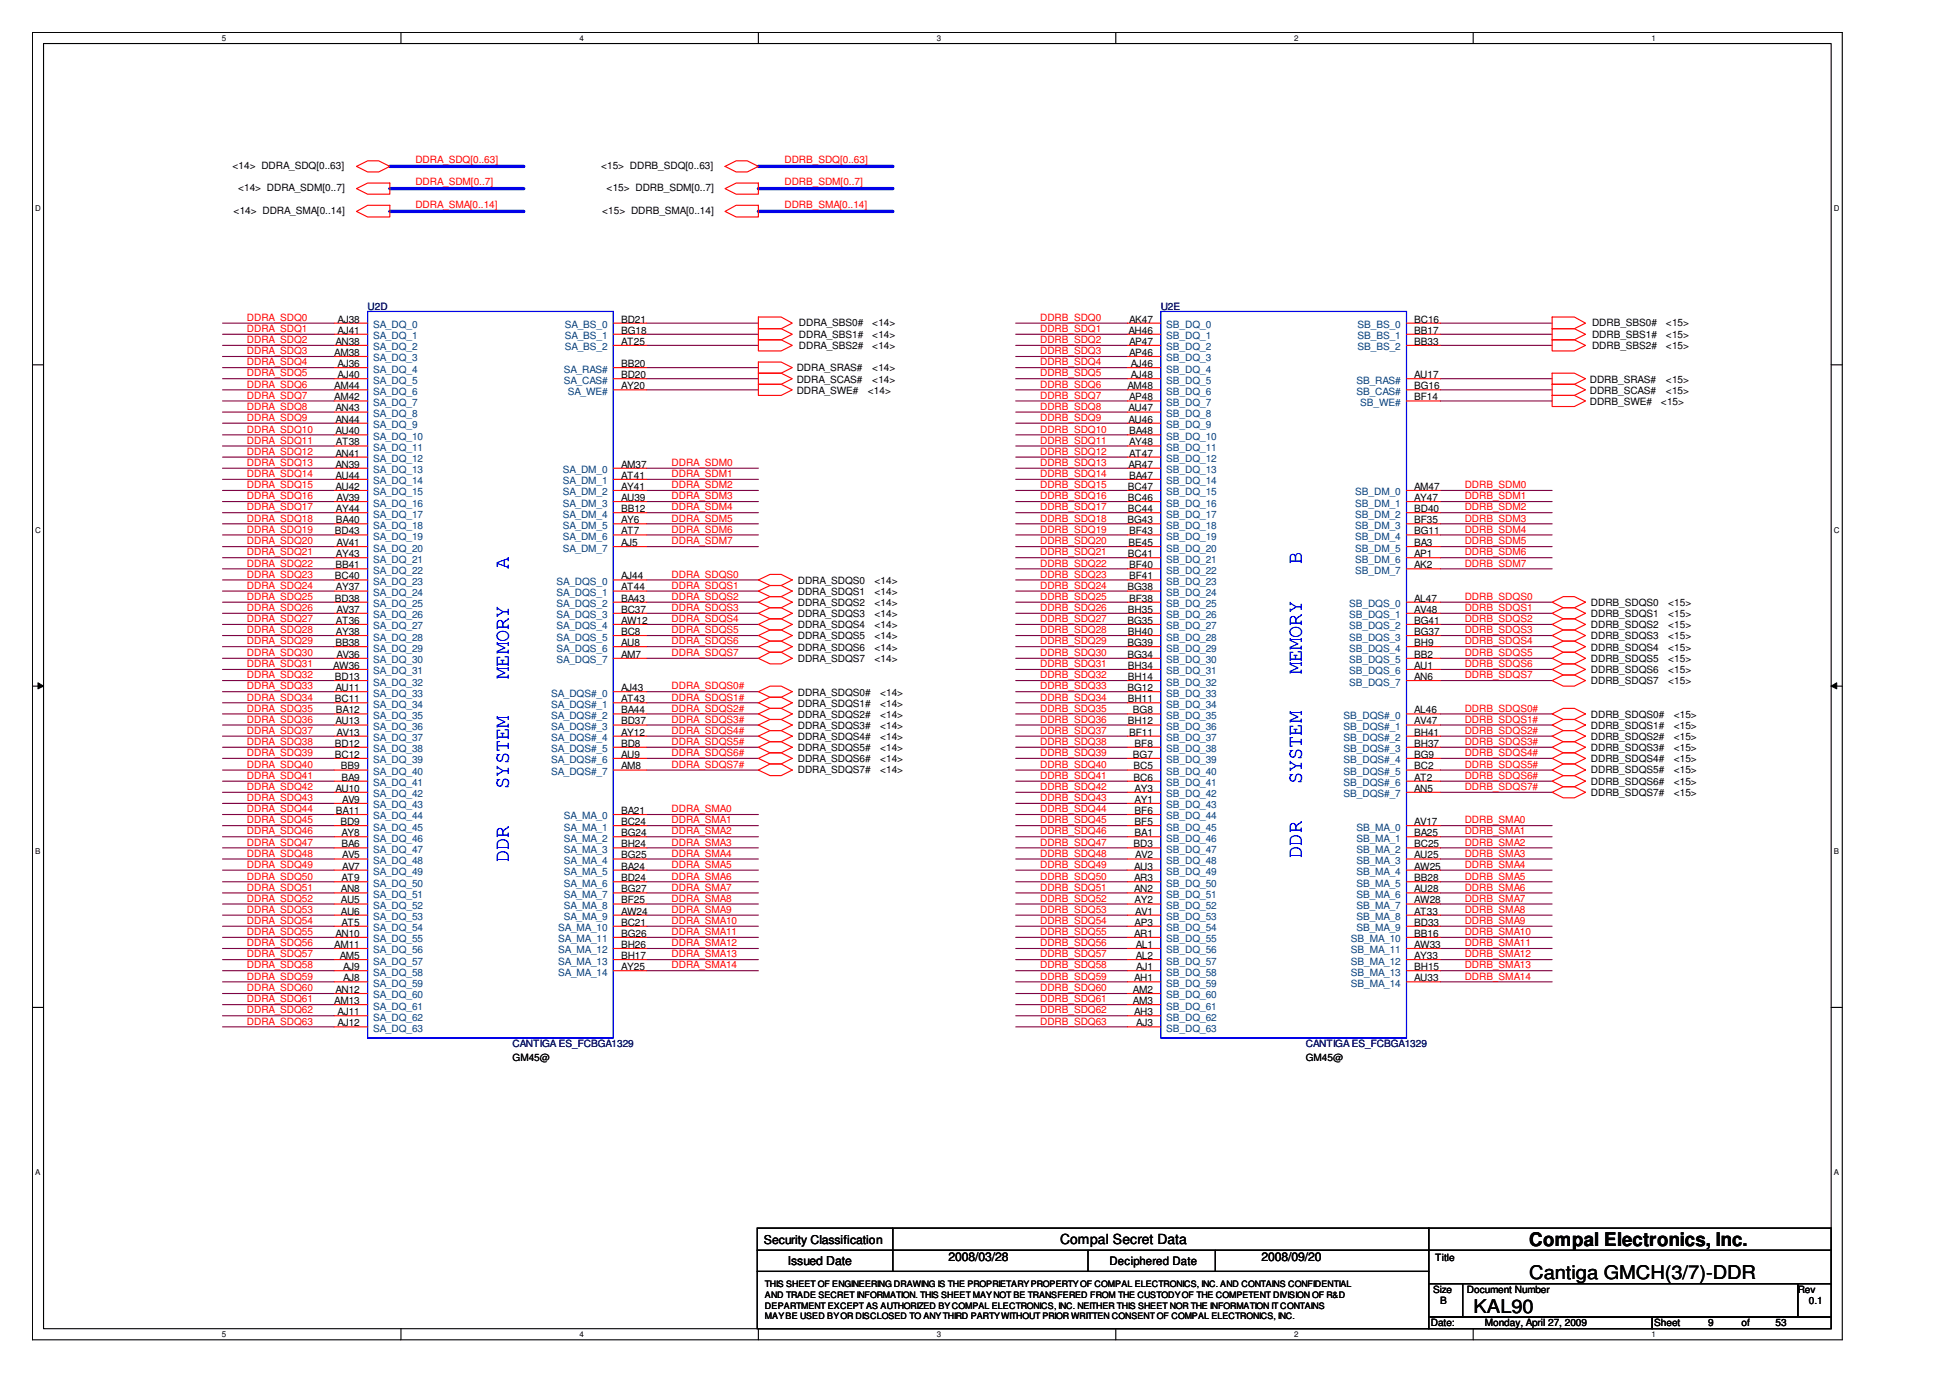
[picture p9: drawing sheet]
<svg xmlns="http://www.w3.org/2000/svg" width="297mm" height="210mm" viewBox="0 0 297 210" stroke-linecap="round" stroke-linejoin="round" font-family="sans-serif">
<defs><g id="words">
<g font-size="3.2" fill="#00f">
<text x="77.5" y="86.7" transform="rotate(-90 77.5 86.7)">A</text>
<text x="198.3" y="86" transform="rotate(-90 198.3 86)">B</text>
<text x="77.5" y="103.4" transform="rotate(-90 77.5 103.4)">MEMORY</text>
<text x="198.3" y="102.7" transform="rotate(-90 198.3 102.7)">MEMORY</text>
<text x="198.3" y="119.5" transform="rotate(-90 198.3 119.5)">SYSTEM</text>
<text x="77.5" y="120.2" transform="rotate(-90 77.5 120.2)">SYSTEM</text>
<text x="77.5" y="131.3" transform="rotate(-90 77.5 131.3)">DDR</text>
<text x="198.3" y="130.7" transform="rotate(-90 198.3 130.7)">DDR</text>
</g>
<g font-size="2.9">
<text x="232.9" y="189.8">Compal Electronics, Inc.</text>
<text x="232.9" y="194.8">Cantiga GMCH(3/7)-DDR</text>
<text x="224.5" y="199.9">KAL90</text>
</g>
<text font-size="2.1" x="161.5" y="189.5">Compal Secret Data</text>
<g font-size="1.9">
<text x="116.4" y="189.4">Security Classification</text>
<text x="120" y="192.6">Issued Date</text>
<text x="144.5" y="192.1">2008/03/28</text>
<text x="192.1" y="192.1">2008/09/20</text>
</g>
<text font-size="1.8" x="169" y="192.7">Deciphered Date</text>
<g font-size="1.5">
<text x="35.4" y="25.8">&lt;14&gt; DDRA_SDQ[0..63]</text>
<text x="36.3" y="29.2">&lt;14&gt; DDRA_SDM[0..7]</text>
<text x="91.6" y="25.8">&lt;15&gt; DDRB_SDQ[0..63]</text>
<text x="92.4" y="29.2">&lt;15&gt; DDRB_SDM[0..7]</text>
<text x="35.6" y="32.5">&lt;14&gt; DDRA_SMA[0..14]</text>
<text x="91.7" y="32.5">&lt;15&gt; DDRB_SMA[0..14]</text>
<text x="51.1" y="52.5">AN38</text>
<text x="51.4" y="49.1">AJ38</text>
<text x="51.4" y="50.8">AJ41</text>
<text x="94.6" y="49.1">BD21</text>
<text x="94.6" y="50.8">BG18</text>
<text x="94.6" y="52.5">AT25</text>
<text x="121.7" y="53.2">DDRA_SBS2#</text>
<text x="121.7" y="49.7">DDRA_SBS0#</text>
<text x="121.7" y="51.5">DDRA_SBS1#</text>
<text x="132.9" y="53.2">&lt;14&gt;</text>
<text x="132.9" y="49.7">&lt;14&gt;</text>
<text x="132.9" y="51.5">&lt;14&gt;</text>
<text x="171.9" y="50.8">AH46</text>
<text x="172" y="49.1">AK47</text>
<text x="172" y="52.5">AP47</text>
<text x="215.4" y="49.1">BC16</text>
<text x="215.4" y="50.8">BB17</text>
<text x="215.4" y="52.5">BB33</text>
<text x="242.5" y="53.2">DDRB_SBS2#</text>
<text x="242.5" y="49.7">DDRB_SBS0#</text>
<text x="242.5" y="51.5">DDRB_SBS1#</text>
<text x="253.8" y="53.2">&lt;15&gt;</text>
<text x="253.8" y="49.7">&lt;15&gt;</text>
<text x="253.8" y="51.5">&lt;15&gt;</text>
<text x="50.9" y="54.2">AM38</text>
<text x="50.9" y="59.3">AM44</text>
<text x="51.4" y="55.9">AJ36</text>
<text x="51.4" y="57.6">AJ40</text>
<text x="94.6" y="55.9">BB20</text>
<text x="94.6" y="57.6">BD20</text>
<text x="94.6" y="59.3">AY20</text>
<text x="121.4" y="58.3">DDRA_SCAS#</text>
<text x="121.4" y="60">DDRA_SWE#</text>
<text x="121.4" y="56.6">DDRA_SRAS#</text>
<text x="132.2" y="60">&lt;14&gt;</text>
<text x="132.9" y="58.3">&lt;14&gt;</text>
<text x="132.9" y="56.6">&lt;14&gt;</text>
<text x="171.7" y="59.3">AM48</text>
<text x="172" y="54.2">AP46</text>
<text x="172.2" y="55.9">AJ46</text>
<text x="172.2" y="57.6">AJ48</text>
<text x="215.4" y="57.6">AU17</text>
<text x="215.4" y="59.3">BG16</text>
<text x="242.2" y="60">DDRB_SCAS#</text>
<text x="242.2" y="58.3">DDRB_SRAS#</text>
<text x="253.8" y="60">&lt;15&gt;</text>
<text x="253.8" y="58.3">&lt;15&gt;</text>
<text x="50.9" y="61">AM42</text>
<text x="51.1" y="62.7">AN43</text>
<text x="51.1" y="64.4">AN44</text>
<text x="171.9" y="62.7">AU47</text>
<text x="171.9" y="64.4">AU46</text>
<text x="172" y="61">AP48</text>
<text x="215.4" y="61">BF14</text>
<text x="242.2" y="61.7">DDRB_SWE#</text>
<text x="253" y="61.7">&lt;15&gt;</text>
<text x="51.1" y="66.2">AU40</text>
<text x="51.1" y="69.5">AN41</text>
<text x="51.1" y="71.2">AN39</text>
<text x="51.2" y="67.8">AT38</text>
<text x="94.6" y="71.2">AM37</text>
<text x="171.9" y="71.2">AR47</text>
<text x="172" y="66.2">BA48</text>
<text x="172" y="67.8">AY48</text>
<text x="172" y="69.5">AT47</text>
<text x="51.1" y="72.9">AU44</text>
<text x="51.1" y="74.6">AU42</text>
<text x="51.3" y="76.3">AV39</text>
<text x="94.6" y="72.9">AT41</text>
<text x="94.6" y="74.6">AY41</text>
<text x="94.6" y="76.3">AU39</text>
<text x="171.8" y="74.6">BC47</text>
<text x="171.8" y="76.3">BC46</text>
<text x="172" y="72.9">BA47</text>
<text x="215.4" y="74.6">AM47</text>
<text x="215.4" y="76.3">AY47</text>
<text x="51" y="81.4">BD43</text>
<text x="51.2" y="78">AY44</text>
<text x="51.2" y="79.7">BA40</text>
<text x="51.3" y="83.2">AV41</text>
<text x="94.6" y="78">BB12</text>
<text x="94.6" y="79.7">AY6</text>
<text x="94.6" y="81.4">AT7</text>
<text x="94.6" y="83.2">AJ5</text>
<text x="171.7" y="79.7">BG43</text>
<text x="171.8" y="78">BC44</text>
<text x="171.9" y="83.2">BE45</text>
<text x="172" y="81.4">BF43</text>
<text x="215.4" y="78">BD40</text>
<text x="215.4" y="79.7">BF35</text>
<text x="215.4" y="81.4">BG11</text>
<text x="215.4" y="83.2">BA3</text>
<text x="51" y="88.3">BC40</text>
<text x="51.1" y="86.6">BB41</text>
<text x="51.2" y="84.9">AY43</text>
<text x="51.2" y="89.9">AY37</text>
<text x="94.6" y="88.3">AJ44</text>
<text x="94.6" y="89.9">AT44</text>
<text x="121.5" y="88.9">DDRA_SDQS0</text>
<text x="133.2" y="88.9">&lt;14&gt;</text>
<text x="171.7" y="89.9">BG38</text>
<text x="171.8" y="84.9">BC41</text>
<text x="172" y="86.6">BF40</text>
<text x="172" y="88.3">BF41</text>
<text x="215.4" y="84.9">AP1</text>
<text x="215.4" y="86.6">AK2</text>
<text x="51" y="91.6">BD38</text>
<text x="51.2" y="95">AT36</text>
<text x="51.3" y="93.3">AV37</text>
<text x="94.6" y="91.6">BA43</text>
<text x="94.6" y="93.3">BC37</text>
<text x="94.6" y="95">AW12</text>
<text x="121.5" y="94">DDRA_SDQS3</text>
<text x="121.5" y="95.7">DDRA_SDQS4</text>
<text x="121.5" y="90.6">DDRA_SDQS1</text>
<text x="121.5" y="92.3">DDRA_SDQS2</text>
<text x="133.2" y="94">&lt;14&gt;</text>
<text x="133.2" y="95.7">&lt;14&gt;</text>
<text x="133.2" y="90.6">&lt;14&gt;</text>
<text x="133.2" y="92.3">&lt;14&gt;</text>
<text x="171.7" y="95">BG35</text>
<text x="171.8" y="93.3">BH35</text>
<text x="172" y="91.6">BF38</text>
<text x="215.4" y="91.6">AL47</text>
<text x="215.4" y="93.3">AV48</text>
<text x="215.4" y="95">BG41</text>
<text x="242.3" y="92.3">DDRB_SDQS0</text>
<text x="242.3" y="94">DDRB_SDQS1</text>
<text x="242.3" y="95.7">DDRB_SDQS2</text>
<text x="254.1" y="92.3">&lt;15&gt;</text>
<text x="254.1" y="94">&lt;15&gt;</text>
<text x="254.1" y="95.7">&lt;15&gt;</text>
<text x="50.7" y="101.9">AW36</text>
<text x="51.1" y="98.4">BB38</text>
<text x="51.2" y="96.7">AY38</text>
<text x="51.3" y="100.2">AV36</text>
<text x="94.6" y="96.7">BC8</text>
<text x="94.6" y="98.4">AU8</text>
<text x="94.6" y="100.2">AM7</text>
<text x="121.5" y="99.1">DDRA_SDQS6</text>
<text x="121.5" y="100.8">DDRA_SDQS7</text>
<text x="121.5" y="97.4">DDRA_SDQS5</text>
<text x="133.2" y="99.1">&lt;14&gt;</text>
<text x="133.2" y="100.8">&lt;14&gt;</text>
<text x="133.2" y="97.4">&lt;14&gt;</text>
<text x="171.7" y="98.4">BG39</text>
<text x="171.7" y="100.2">BG34</text>
<text x="171.8" y="96.7">BH40</text>
<text x="171.8" y="101.9">BH34</text>
<text x="215.4" y="96.7">BG37</text>
<text x="215.4" y="98.4">BH9</text>
<text x="215.4" y="100.2">BB2</text>
<text x="215.4" y="101.9">AU1</text>
<text x="242.3" y="97.4">DDRB_SDQS3</text>
<text x="242.3" y="100.8">DDRB_SDQS5</text>
<text x="242.3" y="99.1">DDRB_SDQS4</text>
<text x="254.1" y="97.4">&lt;15&gt;</text>
<text x="254.1" y="100.8">&lt;15&gt;</text>
<text x="254.1" y="99.1">&lt;15&gt;</text>
<text x="51" y="103.6">BD13</text>
<text x="51" y="107">BC11</text>
<text x="51.1" y="105.3">AU11</text>
<text x="94.6" y="105.3">AJ43</text>
<text x="94.6" y="107">AT43</text>
<text x="121.5" y="105.9">DDRA_SDQS0#</text>
<text x="121.5" y="107.6">DDRA_SDQS1#</text>
<text x="134.1" y="105.9">&lt;14&gt;</text>
<text x="134.1" y="107.6">&lt;14&gt;</text>
<text x="171.7" y="105.3">BG12</text>
<text x="171.8" y="103.6">BH14</text>
<text x="171.8" y="107">BH11</text>
<text x="215.4" y="103.6">AN6</text>
<text x="242.3" y="102.6">DDRB_SDQS6</text>
<text x="242.3" y="104.3">DDRB_SDQS7</text>
<text x="254.1" y="102.6">&lt;15&gt;</text>
<text x="254.1" y="104.3">&lt;15&gt;</text>
<text x="51" y="113.7">BD12</text>
<text x="51.1" y="110.3">AU13</text>
<text x="51.2" y="108.7">BA12</text>
<text x="51.3" y="112">AV13</text>
<text x="94.6" y="108.7">BA44</text>
<text x="94.6" y="110.3">BD37</text>
<text x="94.6" y="112">AY12</text>
<text x="94.6" y="113.7">BD8</text>
<text x="121.5" y="111">DDRA_SDQS3#</text>
<text x="121.5" y="112.7">DDRA_SDQS4#</text>
<text x="121.5" y="109.3">DDRA_SDQS2#</text>
<text x="134.1" y="111">&lt;14&gt;</text>
<text x="134.1" y="112.7">&lt;14&gt;</text>
<text x="134.1" y="109.3">&lt;14&gt;</text>
<text x="171.8" y="110.3">BH12</text>
<text x="172" y="112">BF11</text>
<text x="172.6" y="108.7">BG8</text>
<text x="172.8" y="113.7">BF8</text>
<text x="215.4" y="108.7">AL46</text>
<text x="215.4" y="110.3">AV47</text>
<text x="215.4" y="112">BH41</text>
<text x="215.4" y="113.7">BH37</text>
<text x="242.3" y="109.3">DDRB_SDQS0#</text>
<text x="242.3" y="111">DDRB_SDQS1#</text>
<text x="242.3" y="112.7">DDRB_SDQS2#</text>
<text x="255" y="109.3">&lt;15&gt;</text>
<text x="255" y="111">&lt;15&gt;</text>
<text x="255" y="112.7">&lt;15&gt;</text>
<text x="51" y="115.4">BC12</text>
<text x="51.9" y="117.2">BB9</text>
<text x="52" y="118.9">BA9</text>
<text x="94.6" y="115.4">AU9</text>
<text x="94.6" y="117.2">AM8</text>
<text x="121.5" y="116.1">DDRA_SDQS6#</text>
<text x="121.5" y="117.8">DDRA_SDQS7#</text>
<text x="121.5" y="114.4">DDRA_SDQS5#</text>
<text x="134.1" y="116.1">&lt;14&gt;</text>
<text x="134.1" y="117.8">&lt;14&gt;</text>
<text x="134.1" y="114.4">&lt;14&gt;</text>
<text x="172.6" y="115.4">BG7</text>
<text x="172.7" y="117.2">BC5</text>
<text x="172.7" y="118.9">BC6</text>
<text x="215.4" y="115.4">BG9</text>
<text x="215.4" y="117.2">BC2</text>
<text x="215.4" y="118.9">AT2</text>
<text x="242.3" y="119.6">DDRB_SDQS6#</text>
<text x="242.3" y="114.4">DDRB_SDQS3#</text>
<text x="242.3" y="117.8">DDRB_SDQS5#</text>
<text x="242.3" y="116.1">DDRB_SDQS4#</text>
<text x="255" y="119.6">&lt;15&gt;</text>
<text x="255" y="114.4">&lt;15&gt;</text>
<text x="255" y="117.8">&lt;15&gt;</text>
<text x="255" y="116.1">&lt;15&gt;</text>
<text x="51.1" y="120.6">AU10</text>
<text x="51.2" y="124">BA11</text>
<text x="51.8" y="125.7">BD9</text>
<text x="52.1" y="122.3">AV9</text>
<text x="94.6" y="124">BA21</text>
<text x="94.6" y="125.7">BC24</text>
<text x="172.8" y="120.6">AY3</text>
<text x="172.8" y="122.3">AY1</text>
<text x="172.8" y="124">BF6</text>
<text x="172.8" y="125.7">BF5</text>
<text x="215.4" y="120.6">AN5</text>
<text x="215.4" y="125.7">AV17</text>
<text x="242.3" y="121.3">DDRB_SDQS7#</text>
<text x="255" y="121.3">&lt;15&gt;</text>
<text x="52" y="127.4">AY8</text>
<text x="52" y="129.1">BA6</text>
<text x="52.1" y="130.8">AV5</text>
<text x="94.6" y="127.4">BG24</text>
<text x="94.6" y="129.1">BH24</text>
<text x="94.6" y="130.8">BG25</text>
<text x="172.7" y="129.1">BD3</text>
<text x="172.8" y="127.4">BA1</text>
<text x="172.9" y="130.8">AV2</text>
<text x="215.4" y="127.4">BA25</text>
<text x="215.4" y="129.1">BC25</text>
<text x="215.4" y="130.8">AU25</text>
<text x="51.9" y="135.9">AN8</text>
<text x="51.9" y="137.6">AU5</text>
<text x="52" y="134.2">AT9</text>
<text x="52.1" y="132.4">AV7</text>
<text x="94.6" y="132.4">BA24</text>
<text x="94.6" y="134.2">BD24</text>
<text x="94.6" y="135.9">BG27</text>
<text x="94.6" y="137.6">BF25</text>
<text x="172.7" y="132.4">AU3</text>
<text x="172.7" y="134.2">AR3</text>
<text x="172.7" y="135.9">AN2</text>
<text x="172.8" y="137.6">AY2</text>
<text x="215.4" y="132.4">AW25</text>
<text x="215.4" y="134.2">BB28</text>
<text x="215.4" y="135.9">AU28</text>
<text x="215.4" y="137.6">AW28</text>
<text x="51.1" y="142.7">AN10</text>
<text x="51.9" y="139.3">AU6</text>
<text x="52" y="141">AT5</text>
<text x="94.6" y="139.3">AW24</text>
<text x="94.6" y="141">BC21</text>
<text x="94.6" y="142.7">BG26</text>
<text x="172.7" y="142.7">AR1</text>
<text x="172.8" y="141">AP3</text>
<text x="172.9" y="139.3">AV1</text>
<text x="215.4" y="142.7">BB16</text>
<text x="215.4" y="139.3">AT33</text>
<text x="215.4" y="141">BD33</text>
<text x="50.9" y="144.4">AM11</text>
<text x="51.8" y="146.1">AM5</text>
<text x="52.3" y="147.8">AJ9</text>
<text x="52.3" y="149.5">AJ8</text>
<text x="94.6" y="144.4">BH26</text>
<text x="94.6" y="146.1">BH17</text>
<text x="94.6" y="147.8">AY25</text>
<text x="172.7" y="149.5">AH1</text>
<text x="173" y="144.4">AL1</text>
<text x="173" y="146.1">AL2</text>
<text x="173.1" y="147.8">AJ1</text>
<text x="215.4" y="144.4">AW33</text>
<text x="215.4" y="146.1">AY33</text>
<text x="215.4" y="147.8">BH15</text>
<text x="215.4" y="149.5">AU33</text>
<text x="50.9" y="152.9">AM13</text>
<text x="51.1" y="151.2">AN12</text>
<text x="51.4" y="154.6">AJ11</text>
<text x="172.6" y="151.2">AM2</text>
<text x="172.6" y="152.9">AM3</text>
<text x="172.7" y="154.6">AH3</text>
<text x="51.4" y="156.3">AJ12</text>
<text x="78.1" y="161.6">GM45@</text>
<text x="173.1" y="156.3">AJ3</text>
<text x="198.9" y="161.6">GM45@</text>
<text x="218.3" y="197">Size</text>
<text x="218.6" y="192.1">Title</text>
<text x="223.5" y="197">Document Number</text>
<text x="273.8" y="197">Rev</text>
<text x="218" y="202">Date:</text>
<text x="219.4" y="198.7">B</text>
<text x="226.2" y="202">Monday, April 27, 2009</text>
<text x="252" y="202">Sheet</text>
<text x="260.2" y="202">9</text>
<text x="265.3" y="202">of</text>
<text x="270.5" y="202">53</text>
<text x="275.5" y="198.7">0.1</text>
</g>
<g font-size="1.5" fill="#f00">
<text x="63.3" y="24.8">DDRA_SDQ[0..63]</text>
<text x="63.3" y="28.2">DDRA_SDM[0..7]</text>
<text x="119.5" y="24.8">DDRB_SDQ[0..63]</text>
<text x="119.5" y="28.2">DDRB_SDM[0..7]</text>
<text x="63.3" y="31.7">DDRA_SMA[0..14]</text>
<text x="119.5" y="31.7">DDRB_SMA[0..14]</text>
<text x="37.6" y="52.3">DDRA_SDQ2</text>
<text x="37.6" y="54">DDRA_SDQ3</text>
<text x="37.6" y="48.9">DDRA_SDQ0</text>
<text x="37.6" y="50.6">DDRA_SDQ1</text>
<text x="158.4" y="52.3">DDRB_SDQ2</text>
<text x="158.4" y="54">DDRB_SDQ3</text>
<text x="158.4" y="48.9">DDRB_SDQ0</text>
<text x="158.4" y="50.6">DDRB_SDQ1</text>
<text x="37.6" y="59">DDRA_SDQ6</text>
<text x="37.6" y="57.3">DDRA_SDQ5</text>
<text x="37.6" y="55.7">DDRA_SDQ4</text>
<text x="158.4" y="59">DDRB_SDQ6</text>
<text x="158.4" y="57.3">DDRB_SDQ5</text>
<text x="158.4" y="55.7">DDRB_SDQ4</text>
<text x="37.6" y="60.7">DDRA_SDQ7</text>
<text x="37.6" y="62.4">DDRA_SDQ8</text>
<text x="37.6" y="64.1">DDRA_SDQ9</text>
<text x="37.6" y="65.9">DDRA_SDQ10</text>
<text x="158.4" y="60.7">DDRB_SDQ7</text>
<text x="158.4" y="62.4">DDRB_SDQ8</text>
<text x="158.4" y="64.1">DDRB_SDQ9</text>
<text x="158.4" y="65.9">DDRB_SDQ10</text>
<text x="37.6" y="69.3">DDRA_SDQ12</text>
<text x="37.6" y="71">DDRA_SDQ13</text>
<text x="37.6" y="67.6">DDRA_SDQ11</text>
<text x="102.3" y="71">DDRA_SDM0</text>
<text x="158.4" y="69.3">DDRB_SDQ12</text>
<text x="158.4" y="71">DDRB_SDQ13</text>
<text x="158.4" y="67.6">DDRB_SDQ11</text>
<text x="37.6" y="72.7">DDRA_SDQ14</text>
<text x="37.6" y="74.4">DDRA_SDQ15</text>
<text x="37.6" y="77.8">DDRA_SDQ17</text>
<text x="37.6" y="76.1">DDRA_SDQ16</text>
<text x="102.3" y="77.8">DDRA_SDM4</text>
<text x="102.3" y="72.7">DDRA_SDM1</text>
<text x="102.3" y="74.4">DDRA_SDM2</text>
<text x="102.3" y="76.1">DDRA_SDM3</text>
<text x="158.4" y="72.7">DDRB_SDQ14</text>
<text x="158.4" y="74.4">DDRB_SDQ15</text>
<text x="158.4" y="77.8">DDRB_SDQ17</text>
<text x="158.4" y="76.1">DDRB_SDQ16</text>
<text x="223.1" y="76.1">DDRB_SDM1</text>
<text x="223.1" y="74.4">DDRB_SDM0</text>
<text x="223.1" y="77.8">DDRB_SDM2</text>
<text x="37.6" y="79.4">DDRA_SDQ18</text>
<text x="37.6" y="81.1">DDRA_SDQ19</text>
<text x="37.6" y="82.9">DDRA_SDQ20</text>
<text x="102.3" y="81.1">DDRA_SDM6</text>
<text x="102.3" y="79.4">DDRA_SDM5</text>
<text x="102.3" y="82.9">DDRA_SDM7</text>
<text x="158.4" y="79.4">DDRB_SDQ18</text>
<text x="158.4" y="81.1">DDRB_SDQ19</text>
<text x="158.4" y="82.9">DDRB_SDQ20</text>
<text x="223.1" y="82.9">DDRB_SDM5</text>
<text x="223.1" y="81.1">DDRB_SDM4</text>
<text x="223.1" y="79.4">DDRB_SDM3</text>
<text x="37.6" y="86.3">DDRA_SDQ22</text>
<text x="37.6" y="84.6">DDRA_SDQ21</text>
<text x="37.6" y="88">DDRA_SDQ23</text>
<text x="37.6" y="89.7">DDRA_SDQ24</text>
<text x="102.3" y="88">DDRA_SDQS0</text>
<text x="102.3" y="89.7">DDRA_SDQS1</text>
<text x="158.4" y="86.3">DDRB_SDQ22</text>
<text x="158.4" y="84.6">DDRB_SDQ21</text>
<text x="158.4" y="88">DDRB_SDQ23</text>
<text x="158.4" y="89.7">DDRB_SDQ24</text>
<text x="223.1" y="84.6">DDRB_SDM6</text>
<text x="223.1" y="86.3">DDRB_SDM7</text>
<text x="37.6" y="94.8">DDRA_SDQ27</text>
<text x="37.6" y="93.1">DDRA_SDQ26</text>
<text x="37.6" y="91.4">DDRA_SDQ25</text>
<text x="102.3" y="94.8">DDRA_SDQS4</text>
<text x="102.3" y="93.1">DDRA_SDQS3</text>
<text x="102.3" y="91.4">DDRA_SDQS2</text>
<text x="158.4" y="94.8">DDRB_SDQ27</text>
<text x="158.4" y="93.1">DDRB_SDQ26</text>
<text x="158.4" y="91.4">DDRB_SDQ25</text>
<text x="223.1" y="91.4">DDRB_SDQS0</text>
<text x="223.1" y="94.8">DDRB_SDQS2</text>
<text x="223.1" y="93.1">DDRB_SDQS1</text>
<text x="37.6" y="98.2">DDRA_SDQ29</text>
<text x="37.6" y="101.6">DDRA_SDQ31</text>
<text x="37.6" y="99.9">DDRA_SDQ30</text>
<text x="37.6" y="96.5">DDRA_SDQ28</text>
<text x="102.3" y="96.5">DDRA_SDQS5</text>
<text x="102.3" y="99.9">DDRA_SDQS7</text>
<text x="102.3" y="98.2">DDRA_SDQS6</text>
<text x="158.4" y="98.2">DDRB_SDQ29</text>
<text x="158.4" y="101.6">DDRB_SDQ31</text>
<text x="158.4" y="99.9">DDRB_SDQ30</text>
<text x="158.4" y="96.5">DDRB_SDQ28</text>
<text x="223.1" y="99.9">DDRB_SDQS5</text>
<text x="223.1" y="98.2">DDRB_SDQS4</text>
<text x="223.1" y="96.5">DDRB_SDQS3</text>
<text x="223.1" y="101.6">DDRB_SDQS6</text>
<text x="37.6" y="103.3">DDRA_SDQ32</text>
<text x="37.6" y="105">DDRA_SDQ33</text>
<text x="37.6" y="106.7">DDRA_SDQ34</text>
<text x="102.3" y="105">DDRA_SDQS0#</text>
<text x="102.3" y="106.7">DDRA_SDQS1#</text>
<text x="158.4" y="103.3">DDRB_SDQ32</text>
<text x="158.4" y="105">DDRB_SDQ33</text>
<text x="158.4" y="106.7">DDRB_SDQ34</text>
<text x="223.1" y="103.3">DDRB_SDQS7</text>
<text x="37.6" y="108.4">DDRA_SDQ35</text>
<text x="37.6" y="110.1">DDRA_SDQ36</text>
<text x="37.6" y="111.8">DDRA_SDQ37</text>
<text x="37.6" y="113.5">DDRA_SDQ38</text>
<text x="102.3" y="113.5">DDRA_SDQS5#</text>
<text x="102.3" y="111.8">DDRA_SDQS4#</text>
<text x="102.3" y="110.1">DDRA_SDQS3#</text>
<text x="102.3" y="108.4">DDRA_SDQS2#</text>
<text x="158.4" y="108.4">DDRB_SDQ35</text>
<text x="158.4" y="110.1">DDRB_SDQ36</text>
<text x="158.4" y="111.8">DDRB_SDQ37</text>
<text x="158.4" y="113.5">DDRB_SDQ38</text>
<text x="223.1" y="108.4">DDRB_SDQS0#</text>
<text x="223.1" y="113.5">DDRB_SDQS3#</text>
<text x="223.1" y="111.8">DDRB_SDQS2#</text>
<text x="223.1" y="110.1">DDRB_SDQS1#</text>
<text x="37.6" y="117">DDRA_SDQ40</text>
<text x="37.6" y="118.6">DDRA_SDQ41</text>
<text x="37.6" y="115.2">DDRA_SDQ39</text>
<text x="102.3" y="117">DDRA_SDQS7#</text>
<text x="102.3" y="115.2">DDRA_SDQS6#</text>
<text x="158.4" y="117">DDRB_SDQ40</text>
<text x="158.4" y="118.6">DDRB_SDQ41</text>
<text x="158.4" y="115.2">DDRB_SDQ39</text>
<text x="223.1" y="117">DDRB_SDQS5#</text>
<text x="223.1" y="115.2">DDRB_SDQS4#</text>
<text x="223.1" y="118.6">DDRB_SDQS6#</text>
<text x="37.6" y="120.3">DDRA_SDQ42</text>
<text x="37.6" y="122">DDRA_SDQ43</text>
<text x="37.6" y="123.7">DDRA_SDQ44</text>
<text x="37.6" y="125.4">DDRA_SDQ45</text>
<text x="102.3" y="123.7">DDRA_SMA0</text>
<text x="102.3" y="125.4">DDRA_SMA1</text>
<text x="158.4" y="120.3">DDRB_SDQ42</text>
<text x="158.4" y="122">DDRB_SDQ43</text>
<text x="158.4" y="123.7">DDRB_SDQ44</text>
<text x="158.4" y="125.4">DDRB_SDQ45</text>
<text x="223.1" y="125.4">DDRB_SMA0</text>
<text x="223.1" y="120.3">DDRB_SDQS7#</text>
<text x="37.6" y="127.1">DDRA_SDQ46</text>
<text x="37.6" y="128.8">DDRA_SDQ47</text>
<text x="37.6" y="130.5">DDRA_SDQ48</text>
<text x="102.3" y="128.8">DDRA_SMA3</text>
<text x="102.3" y="127.1">DDRA_SMA2</text>
<text x="102.3" y="130.5">DDRA_SMA4</text>
<text x="158.4" y="127.1">DDRB_SDQ46</text>
<text x="158.4" y="128.8">DDRB_SDQ47</text>
<text x="158.4" y="130.5">DDRB_SDQ48</text>
<text x="223.1" y="130.5">DDRB_SMA3</text>
<text x="223.1" y="128.8">DDRB_SMA2</text>
<text x="223.1" y="127.1">DDRB_SMA1</text>
<text x="37.6" y="132.2">DDRA_SDQ49</text>
<text x="37.6" y="134">DDRA_SDQ50</text>
<text x="37.6" y="135.7">DDRA_SDQ51</text>
<text x="37.6" y="137.4">DDRA_SDQ52</text>
<text x="102.3" y="135.7">DDRA_SMA7</text>
<text x="102.3" y="134">DDRA_SMA6</text>
<text x="102.3" y="132.2">DDRA_SMA5</text>
<text x="102.3" y="137.4">DDRA_SMA8</text>
<text x="158.4" y="132.2">DDRB_SDQ49</text>
<text x="158.4" y="134">DDRB_SDQ50</text>
<text x="158.4" y="135.7">DDRB_SDQ51</text>
<text x="158.4" y="137.4">DDRB_SDQ52</text>
<text x="223.1" y="137.4">DDRB_SMA7</text>
<text x="223.1" y="135.7">DDRB_SMA6</text>
<text x="223.1" y="134">DDRB_SMA5</text>
<text x="223.1" y="132.2">DDRB_SMA4</text>
<text x="37.6" y="139.1">DDRA_SDQ53</text>
<text x="37.6" y="140.7">DDRA_SDQ54</text>
<text x="37.6" y="142.4">DDRA_SDQ55</text>
<text x="102.3" y="140.7">DDRA_SMA10</text>
<text x="102.3" y="142.4">DDRA_SMA11</text>
<text x="102.3" y="139.1">DDRA_SMA9</text>
<text x="158.4" y="139.1">DDRB_SDQ53</text>
<text x="158.4" y="140.7">DDRB_SDQ54</text>
<text x="158.4" y="142.4">DDRB_SDQ55</text>
<text x="223.1" y="142.4">DDRB_SMA10</text>
<text x="223.1" y="139.1">DDRB_SMA8</text>
<text x="223.1" y="140.7">DDRB_SMA9</text>
<text x="37.6" y="144.1">DDRA_SDQ56</text>
<text x="37.6" y="145.8">DDRA_SDQ57</text>
<text x="37.6" y="147.5">DDRA_SDQ58</text>
<text x="37.6" y="149.2">DDRA_SDQ59</text>
<text x="102.3" y="144.1">DDRA_SMA12</text>
<text x="102.3" y="145.8">DDRA_SMA13</text>
<text x="102.3" y="147.5">DDRA_SMA14</text>
<text x="158.4" y="144.1">DDRB_SDQ56</text>
<text x="158.4" y="145.8">DDRB_SDQ57</text>
<text x="158.4" y="147.5">DDRB_SDQ58</text>
<text x="158.4" y="149.2">DDRB_SDQ59</text>
<text x="223.1" y="145.8">DDRB_SMA12</text>
<text x="223.1" y="144.1">DDRB_SMA11</text>
<text x="223.1" y="147.5">DDRB_SMA13</text>
<text x="223.1" y="149.2">DDRB_SMA14</text>
<text x="37.6" y="151">DDRA_SDQ60</text>
<text x="37.6" y="152.7">DDRA_SDQ61</text>
<text x="37.6" y="154.4">DDRA_SDQ62</text>
<text x="158.4" y="151">DDRB_SDQ60</text>
<text x="158.4" y="152.7">DDRB_SDQ61</text>
<text x="158.4" y="154.4">DDRB_SDQ62</text>
<text x="37.6" y="156.1">DDRA_SDQ63</text>
<text x="158.4" y="156.1">DDRB_SDQ63</text>
</g>
<g font-size="1.5" fill="#00007f">
<text x="56" y="47.2">U2D</text>
<text x="176.8" y="47.2">U2E</text>
<text x="78.1" y="159.5">CANTIGA ES_FCBGA1329</text>
<text x="198.9" y="159.5">CANTIGA ES_FCBGA1329</text>
</g>
<g font-size="1.5" fill="#003f7f">
<text x="56.8" y="50">SA_DQ_0</text>
<text x="56.8" y="51.7">SA_DQ_1</text>
<text x="56.8" y="53.4">SA_DQ_2</text>
<text x="86" y="50">SA_BS_0</text>
<text x="86" y="51.7">SA_BS_1</text>
<text x="86" y="53.4">SA_BS_2</text>
<text x="177.7" y="50">SB_DQ_0</text>
<text x="177.7" y="51.7">SB_DQ_1</text>
<text x="177.7" y="53.4">SB_DQ_2</text>
<text x="206.8" y="50">SB_BS_0</text>
<text x="206.8" y="51.7">SB_BS_1</text>
<text x="206.8" y="53.4">SB_BS_2</text>
<text x="56.8" y="55.1">SA_DQ_3</text>
<text x="56.8" y="56.8">SA_DQ_4</text>
<text x="56.8" y="58.4">SA_DQ_5</text>
<text x="85.9" y="56.8">SA_RAS#</text>
<text x="85.9" y="58.4">SA_CAS#</text>
<text x="177.7" y="55.1">SB_DQ_3</text>
<text x="177.7" y="56.8">SB_DQ_4</text>
<text x="177.7" y="58.4">SB_DQ_5</text>
<text x="206.6" y="58.4">SB_RAS#</text>
<text x="56.8" y="60.1">SA_DQ_6</text>
<text x="56.8" y="61.8">SA_DQ_7</text>
<text x="56.8" y="63.5">SA_DQ_8</text>
<text x="56.8" y="65.2">SA_DQ_9</text>
<text x="86.5" y="60.1">SA_WE#</text>
<text x="177.7" y="60.1">SB_DQ_6</text>
<text x="177.7" y="61.8">SB_DQ_7</text>
<text x="177.7" y="63.5">SB_DQ_8</text>
<text x="177.7" y="65.2">SB_DQ_9</text>
<text x="206.6" y="60.1">SB_CAS#</text>
<text x="207.2" y="61.8">SB_WE#</text>
<text x="56.8" y="67">SA_DQ_10</text>
<text x="56.8" y="68.7">SA_DQ_11</text>
<text x="56.8" y="70.4">SA_DQ_12</text>
<text x="177.7" y="67">SB_DQ_10</text>
<text x="177.7" y="68.7">SB_DQ_11</text>
<text x="177.7" y="70.4">SB_DQ_12</text>
<text x="56.8" y="72.1">SA_DQ_13</text>
<text x="56.8" y="73.8">SA_DQ_14</text>
<text x="56.8" y="75.5">SA_DQ_15</text>
<text x="56.8" y="77.2">SA_DQ_16</text>
<text x="85.7" y="72.1">SA_DM_0</text>
<text x="85.7" y="73.8">SA_DM_1</text>
<text x="85.7" y="75.5">SA_DM_2</text>
<text x="85.7" y="77.2">SA_DM_3</text>
<text x="177.7" y="72.1">SB_DQ_13</text>
<text x="177.7" y="73.8">SB_DQ_14</text>
<text x="177.7" y="75.5">SB_DQ_15</text>
<text x="177.7" y="77.2">SB_DQ_16</text>
<text x="206.4" y="75.5">SB_DM_0</text>
<text x="206.4" y="77.2">SB_DM_1</text>
<text x="56.8" y="78.9">SA_DQ_17</text>
<text x="56.8" y="80.5">SA_DQ_18</text>
<text x="56.8" y="82.2">SA_DQ_19</text>
<text x="85.7" y="78.9">SA_DM_4</text>
<text x="85.7" y="80.5">SA_DM_5</text>
<text x="85.7" y="82.2">SA_DM_6</text>
<text x="177.7" y="78.9">SB_DQ_17</text>
<text x="177.7" y="80.5">SB_DQ_18</text>
<text x="177.7" y="82.2">SB_DQ_19</text>
<text x="206.4" y="78.9">SB_DM_2</text>
<text x="206.4" y="80.5">SB_DM_3</text>
<text x="206.4" y="82.2">SB_DM_4</text>
<text x="56.8" y="84">SA_DQ_20</text>
<text x="56.8" y="85.7">SA_DQ_21</text>
<text x="56.8" y="87.4">SA_DQ_22</text>
<text x="56.8" y="89.1">SA_DQ_23</text>
<text x="84.8" y="89.1">SA_DQS_0</text>
<text x="85.7" y="84">SA_DM_7</text>
<text x="177.7" y="84">SB_DQ_20</text>
<text x="177.7" y="85.7">SB_DQ_21</text>
<text x="177.7" y="87.4">SB_DQ_22</text>
<text x="177.7" y="89.1">SB_DQ_23</text>
<text x="206.4" y="84">SB_DM_5</text>
<text x="206.4" y="85.7">SB_DM_6</text>
<text x="206.4" y="87.4">SB_DM_7</text>
<text x="56.8" y="90.8">SA_DQ_24</text>
<text x="56.8" y="92.5">SA_DQ_25</text>
<text x="56.8" y="94.2">SA_DQ_26</text>
<text x="56.8" y="95.9">SA_DQ_27</text>
<text x="84.8" y="90.8">SA_DQS_1</text>
<text x="84.8" y="92.5">SA_DQS_2</text>
<text x="84.8" y="94.2">SA_DQS_3</text>
<text x="84.8" y="95.9">SA_DQS_4</text>
<text x="177.7" y="90.8">SB_DQ_24</text>
<text x="177.7" y="92.5">SB_DQ_25</text>
<text x="177.7" y="94.2">SB_DQ_26</text>
<text x="177.7" y="95.9">SB_DQ_27</text>
<text x="205.5" y="92.5">SB_DQS_0</text>
<text x="205.5" y="94.2">SB_DQS_1</text>
<text x="205.5" y="95.9">SB_DQS_2</text>
<text x="56.8" y="97.6">SA_DQ_28</text>
<text x="56.8" y="99.3">SA_DQ_29</text>
<text x="56.8" y="101">SA_DQ_30</text>
<text x="84.8" y="97.6">SA_DQS_5</text>
<text x="84.8" y="99.3">SA_DQS_6</text>
<text x="84.8" y="101">SA_DQS_7</text>
<text x="177.7" y="97.6">SB_DQ_28</text>
<text x="177.7" y="99.3">SB_DQ_29</text>
<text x="177.7" y="101">SB_DQ_30</text>
<text x="205.5" y="97.6">SB_DQS_3</text>
<text x="205.5" y="99.3">SB_DQS_4</text>
<text x="205.5" y="101">SB_DQS_5</text>
<text x="56.8" y="102.7">SA_DQ_31</text>
<text x="56.8" y="104.4">SA_DQ_32</text>
<text x="56.8" y="106.1">SA_DQ_33</text>
<text x="56.8" y="107.8">SA_DQ_34</text>
<text x="83.9" y="106.1">SA_DQS#_0</text>
<text x="83.9" y="107.8">SA_DQS#_1</text>
<text x="177.7" y="102.7">SB_DQ_31</text>
<text x="177.7" y="104.4">SB_DQ_32</text>
<text x="177.7" y="106.1">SB_DQ_33</text>
<text x="177.7" y="107.8">SB_DQ_34</text>
<text x="205.5" y="102.7">SB_DQS_6</text>
<text x="205.5" y="104.4">SB_DQS_7</text>
<text x="56.8" y="109.5">SA_DQ_35</text>
<text x="56.8" y="111.2">SA_DQ_36</text>
<text x="56.8" y="112.9">SA_DQ_37</text>
<text x="83.9" y="109.5">SA_DQS#_2</text>
<text x="83.9" y="111.2">SA_DQS#_3</text>
<text x="83.9" y="112.9">SA_DQS#_4</text>
<text x="177.7" y="109.5">SB_DQ_35</text>
<text x="177.7" y="111.2">SB_DQ_36</text>
<text x="177.7" y="112.9">SB_DQ_37</text>
<text x="204.7" y="109.5">SB_DQS#_0</text>
<text x="204.7" y="111.2">SB_DQS#_1</text>
<text x="204.7" y="112.9">SB_DQS#_2</text>
<text x="56.8" y="114.6">SA_DQ_38</text>
<text x="56.8" y="116.3">SA_DQ_39</text>
<text x="56.8" y="118.1">SA_DQ_40</text>
<text x="56.8" y="119.7">SA_DQ_41</text>
<text x="83.9" y="114.6">SA_DQS#_5</text>
<text x="83.9" y="116.3">SA_DQS#_6</text>
<text x="83.9" y="118.1">SA_DQS#_7</text>
<text x="177.7" y="114.6">SB_DQ_38</text>
<text x="177.7" y="116.3">SB_DQ_39</text>
<text x="177.7" y="118.1">SB_DQ_40</text>
<text x="177.7" y="119.7">SB_DQ_41</text>
<text x="204.7" y="114.6">SB_DQS#_3</text>
<text x="204.7" y="116.3">SB_DQS#_4</text>
<text x="204.7" y="118.1">SB_DQS#_5</text>
<text x="204.7" y="119.7">SB_DQS#_6</text>
<text x="56.8" y="121.4">SA_DQ_42</text>
<text x="56.8" y="123.1">SA_DQ_43</text>
<text x="56.8" y="124.8">SA_DQ_44</text>
<text x="85.9" y="124.8">SA_MA_0</text>
<text x="177.7" y="121.4">SB_DQ_42</text>
<text x="177.7" y="123.1">SB_DQ_43</text>
<text x="177.7" y="124.8">SB_DQ_44</text>
<text x="204.7" y="121.4">SB_DQS#_7</text>
<text x="56.8" y="126.5">SA_DQ_45</text>
<text x="56.8" y="128.2">SA_DQ_46</text>
<text x="56.8" y="129.9">SA_DQ_47</text>
<text x="56.8" y="131.6">SA_DQ_48</text>
<text x="85.9" y="126.5">SA_MA_1</text>
<text x="85.9" y="128.2">SA_MA_2</text>
<text x="85.9" y="129.9">SA_MA_3</text>
<text x="85.9" y="131.6">SA_MA_4</text>
<text x="177.7" y="126.5">SB_DQ_45</text>
<text x="177.7" y="128.2">SB_DQ_46</text>
<text x="177.7" y="129.9">SB_DQ_47</text>
<text x="177.7" y="131.6">SB_DQ_48</text>
<text x="206.6" y="126.5">SB_MA_0</text>
<text x="206.6" y="128.2">SB_MA_1</text>
<text x="206.6" y="129.9">SB_MA_2</text>
<text x="206.6" y="131.6">SB_MA_3</text>
<text x="56.8" y="133.3">SA_DQ_49</text>
<text x="56.8" y="135.1">SA_DQ_50</text>
<text x="56.8" y="136.8">SA_DQ_51</text>
<text x="85.9" y="133.3">SA_MA_5</text>
<text x="85.9" y="135.1">SA_MA_6</text>
<text x="85.9" y="136.8">SA_MA_7</text>
<text x="177.7" y="133.3">SB_DQ_49</text>
<text x="177.7" y="135.1">SB_DQ_50</text>
<text x="177.7" y="136.8">SB_DQ_51</text>
<text x="206.6" y="133.3">SB_MA_4</text>
<text x="206.6" y="135.1">SB_MA_5</text>
<text x="206.6" y="136.8">SB_MA_6</text>
<text x="56.8" y="138.5">SA_DQ_52</text>
<text x="56.8" y="140.2">SA_DQ_53</text>
<text x="56.8" y="141.8">SA_DQ_54</text>
<text x="56.8" y="143.5">SA_DQ_55</text>
<text x="85" y="141.8">SA_MA_10</text>
<text x="85" y="143.5">SA_MA_11</text>
<text x="85.9" y="138.5">SA_MA_8</text>
<text x="85.9" y="140.2">SA_MA_9</text>
<text x="177.7" y="138.5">SB_DQ_52</text>
<text x="177.7" y="140.2">SB_DQ_53</text>
<text x="177.7" y="141.8">SB_DQ_54</text>
<text x="177.7" y="143.5">SB_DQ_55</text>
<text x="205.8" y="143.5">SB_MA_10</text>
<text x="206.6" y="138.5">SB_MA_7</text>
<text x="206.6" y="140.2">SB_MA_8</text>
<text x="206.6" y="141.8">SB_MA_9</text>
<text x="56.8" y="145.2">SA_DQ_56</text>
<text x="56.8" y="146.9">SA_DQ_57</text>
<text x="56.8" y="148.6">SA_DQ_58</text>
<text x="85" y="145.2">SA_MA_12</text>
<text x="85" y="146.9">SA_MA_13</text>
<text x="85" y="148.6">SA_MA_14</text>
<text x="177.7" y="145.2">SB_DQ_56</text>
<text x="177.7" y="146.9">SB_DQ_57</text>
<text x="177.7" y="148.6">SB_DQ_58</text>
<text x="205.8" y="145.2">SB_MA_11</text>
<text x="205.8" y="146.9">SB_MA_12</text>
<text x="205.8" y="148.6">SB_MA_13</text>
<text x="56.8" y="150.3">SA_DQ_59</text>
<text x="56.8" y="152.1">SA_DQ_60</text>
<text x="56.8" y="153.8">SA_DQ_61</text>
<text x="56.8" y="155.5">SA_DQ_62</text>
<text x="177.7" y="150.3">SB_DQ_59</text>
<text x="177.7" y="152.1">SB_DQ_60</text>
<text x="177.7" y="153.8">SB_DQ_61</text>
<text x="177.7" y="155.5">SB_DQ_62</text>
<text x="205.8" y="150.3">SB_MA_14</text>
<text x="56.8" y="157.2">SA_DQ_63</text>
<text x="177.7" y="157.2">SB_DQ_63</text>
</g>
<g font-size="1.4">
<text x="116.5" y="196.1">THIS SHEET OF ENGINEERING DRAWING IS THE PROPRIETARY PROPERTY OF COMPAL ELECTRONICS, INC. AND CONTAINS CONFIDENTIAL</text>
<text x="116.5" y="197.7">AND TRADE SECRET INFORMATION. THIS SHEET MAY NOT BE TRANSFERED FROM THE CUSTODY OF THE COMPETENT DIVISION OF R&amp;D</text>
<text x="116.5" y="199.3">DEPARTMENT EXCEPT AS AUTHORIZED BY COMPAL ELECTRONICS, INC. NEITHER THIS SHEET NOR THE INFORMATION IT CONTAINS</text>
<text x="116.5" y="200.9">MAY BE USED BY OR DISCLOSED TO ANY THIRD PARTY WITHOUT PRIOR WRITTEN CONSENT OF COMPAL ELECTRONICS, INC.</text>
</g>
<g font-size="1.2">
<text x="33.8" y="6.2">5</text>
<text x="88.3" y="6.2">4</text>
<text x="142.7" y="6.2">3</text>
<text x="197.1" y="6.2">2</text>
<text x="251.6" y="6.2">1</text>
<text x="5.4" y="32.2">D</text>
<text x="279.3" y="32.2">D</text>
<text x="5.4" y="81.1">C</text>
<text x="279.3" y="81.1">C</text>
<text x="5.4" y="130.1">B</text>
<text x="279.3" y="130.1">B</text>
<text x="5.4" y="179">A</text>
<text x="279.3" y="179">A</text>
<text x="33.8" y="203.7">5</text>
<text x="88.3" y="203.7">4</text>
<text x="142.7" y="203.7">3</text>
<text x="197.1" y="203.7">2</text>
<text x="251.6" y="203.7">1</text>
</g>
</g></defs>
<path d="M4.9 4.9h275.7v199.2h-275.7zM6.6 6.6h272.3v195.8h-272.3z" fill="none" stroke="#000" stroke-width=".17"/>
<g fill="#fff">
<path d="M33.8 5.1h.6v1.4h-.6z"/>
<path d="M33.8 202.6h.6v1.3h-.6z"/>
</g>
<path d="M61.1 4.9v1.7M61.1 202.4v1.7" fill="none" stroke="#000" stroke-width=".17"/>
<g fill="#fff">
<path d="M88.3 5.1h.5v1.4h-.5z"/>
<path d="M88.3 202.6h.5v1.3h-.5z"/>
</g>
<path d="M115.5 4.9v1.7M115.5 202.4v1.7" fill="none" stroke="#000" stroke-width=".17"/>
<g fill="#fff">
<path d="M142.7 5.1h.6v1.4h-.6z"/>
<path d="M142.7 202.6h.6v1.3h-.6z"/>
</g>
<path d="M170 4.9v1.7M170 202.4v1.7" fill="none" stroke="#000" stroke-width=".17"/>
<g fill="#fff">
<path d="M197.1 5.1h.6v1.4h-.6z"/>
<path d="M197.1 202.6h.6v1.3h-.6z"/>
</g>
<path d="M224.4 4.9v1.7M224.4 202.4v1.7" fill="none" stroke="#000" stroke-width=".17"/>
<g fill="#fff">
<path d="M251.6 5.1h.6v1.4h-.6z"/>
<path d="M251.6 202.6h.6v1.3h-.6z"/>
<path d="M5.4 31.1h.7v1.4h-.7z"/>
<path d="M279.4 31.1h.7v1.4h-.7z"/>
<path d="M5.4 80h.7v1.4h-.7z"/>
<path d="M279.4 80h.7v1.4h-.7z"/>
</g>
<path d="M4.9 55.6h1.7M278.9 55.6h1.7" fill="none" stroke="#000" stroke-width=".17"/>
<g fill="#fff">
<path d="M5.4 129h.7v1.3h-.7z"/>
<path d="M279.4 129h.7v1.3h-.7z"/>
</g>
<path d="M4.9 104.5h1.7M278.9 104.5h1.7" fill="none" stroke="#000" stroke-width=".17"/>
<path d="M5.8 104l.8 .5-.8 .4zM278.9 104.5l.9-.5v.9z" fill="#000"/>
<path d="M5.8 104l.8 .5-.8 .4zM278.9 104.5l.9-.5v.9z" fill="none" stroke="#000" stroke-width=".15"/>
<g fill="#fff">
<path d="M5.4 177.9h.7v1.4h-.7z"/>
<path d="M279.4 177.9h.7v1.4h-.7z"/>
</g>
<g fill="none" stroke="#000" stroke-width=".17">
<path d="M4.9 153.5h1.7M278.9 153.5h1.7M115.4 187.1h102.2v3.4h-102.2zM115.4 190.5h102.2v3.2h-102.2zM115.4 193.7h102.2v8.7h-102.2zM136 187.1v6.6M165.7 190.5v3.2M185.1 190.5v3.2M217.6 187.1h61.3v3.4h-61.3zM217.6 190.5h61.3v5h-61.3zM217.6 195.5h5.2v5.1h-5.2zM222.8 195.5h51.1v5.1h-51.1z"/>
<path d="M273.9 195.5h5v5.1h-5zM217.6 200.6h34.1v1.8h-34.1zM251.7 200.6h27.2v1.8h-27.2z"/>
</g>
<g fill="none" stroke="#7f003f" stroke-width=".17">
<path d="M33.9 52.6h17M33.9 54.3h17M33.9 49.2h17M33.9 50.9h17M33.9 59.4h17M33.9 57.7h17M33.9 56h17M98.5 52.6h17M98.5 49.2h17M98.5 50.9h17M98.5 57.7h17M98.5 59.4h17"/>
<path d="M98.5 56h17M154.7 52.6h17M154.7 54.3h17M154.7 49.2h17M154.7 50.9h17M154.7 59.4h17M154.7 57.7h17M154.7 56h17M219.4 59.4h17M219.4 52.6h17M219.4 49.2h17M219.4 50.9h17"/>
<path d="M219.4 57.7h17M33.9 61.1h17M33.9 69.6h17M33.9 73h17M33.9 74.7h17M33.9 71.3h17M33.9 62.8h17M33.9 64.5h17M33.9 66.2h17M33.9 67.9h17M33.9 78.1h17M33.9 79.8h17"/>
<path d="M33.9 76.4h17M98.5 79.8h17M98.5 71.3h17M98.5 78.1h17M98.5 73h17M98.5 74.7h17M98.5 76.4h17M154.7 61.1h17M154.7 69.6h17M154.7 73h17M154.7 74.7h17M154.7 71.3h17"/>
<path d="M154.7 62.8h17M154.7 64.5h17M154.7 66.2h17M154.7 67.9h17M154.7 78.1h17M154.7 79.8h17M154.7 76.4h17M219.4 76.4h17M219.4 74.7h17M219.4 79.8h17M219.4 78.1h17M219.4 61.1h17"/>
<path d="M33.9 86.6h17M33.9 85h17M33.9 88.3h17M33.9 81.5h17M33.9 83.3h17M33.9 95.1h17M33.9 93.4h17M33.9 98.5h17M33.9 90h17M33.9 91.7h17M33.9 96.8h17M98.5 96.8h17"/>
<path d="M98.5 88.3h17M98.5 95.1h17M98.5 93.4h17M98.5 91.7h17M98.5 98.5h17M98.5 90h17M98.5 81.5h17M98.5 83.3h17M154.7 86.6h17M154.7 85h17M154.7 88.3h17M154.7 81.5h17"/>
<path d="M154.7 83.3h17M154.7 95.1h17M154.7 93.4h17M154.7 98.5h17M154.7 90h17M154.7 91.7h17M154.7 96.8h17M219.4 91.7h17M219.4 98.5h17M219.4 96.8h17M219.4 95.1h17M219.4 93.4h17"/>
<path d="M219.4 85h17M219.4 83.3h17M219.4 81.5h17M219.4 86.6h17M33.9 117.3h17M33.9 119h17M33.9 102h17M33.9 100.3h17M33.9 103.7h17M33.9 105.4h17M33.9 107.1h17M33.9 108.7h17"/>
<path d="M33.9 110.4h17M33.9 112.1h17M33.9 113.8h17M33.9 115.5h17M98.5 113.8h17M98.5 105.4h17M98.5 112.1h17M98.5 110.4h17M98.5 117.3h17M98.5 108.7h17M98.5 115.5h17M98.5 107.1h17"/>
<path d="M98.5 100.3h17M154.7 117.3h17M154.7 119h17M154.7 102h17M154.7 100.3h17M154.7 103.7h17M154.7 105.4h17M154.7 107.1h17M154.7 108.7h17M154.7 110.4h17M154.7 112.1h17M154.7 113.8h17"/>
<path d="M154.7 115.5h17M219.4 117.3h17M219.4 108.7h17M219.4 115.5h17M219.4 113.8h17M219.4 112.1h17M219.4 119h17M219.4 110.4h17M219.4 100.3h17M219.4 103.7h17M219.4 102h17M33.9 120.7h17"/>
<path d="M33.9 122.4h17M33.9 124.1h17M33.9 125.8h17M33.9 127.5h17M33.9 129.2h17M33.9 130.8h17M33.9 132.5h17M33.9 134.3h17M33.9 136h17M33.9 137.7h17M33.9 139.4h17M98.5 129.2h17"/>
<path d="M98.5 136h17M98.5 124.1h17M98.5 127.5h17M98.5 125.8h17M98.5 134.3h17M98.5 132.5h17M98.5 130.8h17M98.5 137.7h17M98.5 139.4h17M154.7 120.7h17M154.7 122.4h17M154.7 124.1h17"/>
<path d="M154.7 125.8h17M154.7 127.5h17M154.7 129.2h17M154.7 130.8h17M154.7 132.5h17M154.7 134.3h17M154.7 136h17M154.7 137.7h17M154.7 139.4h17M219.4 130.8h17M219.4 137.7h17M219.4 125.8h17"/>
<path d="M219.4 129.2h17M219.4 127.5h17M219.4 136h17M219.4 134.3h17M219.4 132.5h17M219.4 139.4h17M219.4 120.7h17M33.9 141.1h17M33.9 142.8h17M33.9 144.5h17M33.9 146.2h17M33.9 147.9h17"/>
<path d="M33.9 149.6h17M33.9 151.3h17M33.9 153h17M33.9 154.7h17M33.9 156.4h17M98.5 141.1h17M98.5 144.5h17M98.5 142.8h17M98.5 146.2h17M98.5 147.9h17M154.7 141.1h17M154.7 142.8h17"/>
<path d="M154.7 144.5h17M154.7 146.2h17M154.7 147.9h17M154.7 149.6h17M154.7 151.3h17M154.7 153h17M154.7 154.7h17M154.7 156.4h17M219.4 142.8h17M219.4 146.2h17M219.4 144.5h17M219.4 141.1h17"/>
<path d="M219.4 147.9h17M219.4 149.6h17"/>
</g>
<path d="M59.4 25.3h20.4M59.4 32.2h20.4M59.4 28.7h20.4M115.5 25.3h20.5M115.5 32.2h20.5M115.5 28.7h20.5" fill="none" stroke="#00f" stroke-width=".51"/>
<g fill="none" stroke="#f00" stroke-width=".17">
<path d="M54.3 25.3l1.7-.8h1.7l1.7 .8-1.7 .9h-1.7zM54.3 32.2l1.7-.9h3.4v1.8h-3.4zM54.3 28.7l1.7-.8h3.4v1.7h-3.4zM110.4 25.3l1.7-.8h1.7l1.7 .8-1.7 .9h-1.7zM110.4 32.2l1.7-.9h3.4v1.8h-3.4zM110.4 28.7l1.7-.8h3.4v1.7h-3.4zM50.9 49.2h5.1M50.9 50.9h5.1M50.9 52.6h5.1M50.9 54.3h5.1M50.9 56h5.1M50.9 57.7h5.1"/>
<path d="M50.9 59.4h5.1M93.4 49.2h5.1M93.4 50.9h5.1M93.4 52.6h5.1M93.4 56h5.1M93.4 57.7h5.1M93.4 59.4h5.1M115.5 51.8h3.5l1.7 .8-1.7 .9h-3.5zM115.5 48.3h3.5l1.7 .9-1.7 .9h-3.5zM115.5 50.1h3.5l1.7 .8-1.7 .9h-3.5zM115.5 56.8h3.5l1.7 .9-1.7 .8h-3.5zM115.5 58.5h3.5l1.7 .9-1.7 .8h-3.5z"/>
<path d="M115.5 55.1h3.5l1.7 .9-1.7 .8h-3.5zM171.7 49.2h5.1M171.7 50.9h5.1M171.7 52.6h5.1M171.7 54.3h5.1M171.7 56h5.1M171.7 57.7h5.1M171.7 59.4h5.1M214.2 49.2h5.2M214.2 50.9h5.2M214.2 52.6h5.2M214.2 57.7h5.2"/>
<path d="M214.2 59.4h5.2M236.4 51.8h3.4l1.7 .8-1.7 .9h-3.4zM236.4 48.3h3.4l1.7 .9-1.7 .9h-3.4zM236.4 50.1h3.4l1.7 .8-1.7 .9h-3.4zM236.4 58.5h3.4l1.7 .9-1.7 .8h-3.4zM236.4 56.8h3.4l1.7 .9-1.7 .8h-3.4zM50.9 61.1h5.1M50.9 62.8h5.1M50.9 64.5h5.1M50.9 66.2h5.1M50.9 67.9h5.1M50.9 69.6h5.1"/>
<path d="M50.9 71.3h5.1M50.9 73h5.1M50.9 74.7h5.1M50.9 76.4h5.1M50.9 78.1h5.1M50.9 79.8h5.1M93.4 71.3h5.1M93.4 73h5.1M93.4 74.7h5.1M93.4 76.4h5.1M93.4 78.1h5.1M93.4 79.8h5.1"/>
<path d="M171.7 61.1h5.1M171.7 62.8h5.1M171.7 64.5h5.1M171.7 66.2h5.1M171.7 67.9h5.1M171.7 69.6h5.1M171.7 71.3h5.1M171.7 73h5.1M171.7 74.7h5.1M171.7 76.4h5.1M171.7 78.1h5.1M171.7 79.8h5.1"/>
<path d="M214.2 61.1h5.2M214.2 74.7h5.2M214.2 76.4h5.2M214.2 78.1h5.2M214.2 79.8h5.2M236.4 60.2h3.4l1.7 .9-1.7 .8h-3.4zM50.9 81.5h5.1M50.9 83.3h5.1M50.9 85h5.1M50.9 86.6h5.1M50.9 88.3h5.1M50.9 90h5.1"/>
<path d="M50.9 91.7h5.1M50.9 93.4h5.1M50.9 95.1h5.1M50.9 96.8h5.1M50.9 98.5h5.1M93.4 81.5h5.1M93.4 83.3h5.1M93.4 88.3h5.1M93.4 90h5.1M93.4 91.7h5.1M93.4 93.4h5.1M93.4 95.1h5.1"/>
<path d="M93.4 96.8h5.1M93.4 98.5h5.1M115.5 98.5l1.8-.8h1.7l1.7 .8-1.7 .8h-1.7zM115.5 93.4l1.8-.8h1.7l1.7 .8-1.7 .9h-1.7zM115.5 96.8l1.8-.8h1.7l1.7 .8-1.7 .9h-1.7zM115.5 88.3l1.8-.8h1.7l1.7 .8-1.7 .9h-1.7zM115.5 95.1l1.8-.8h1.7l1.7 .8-1.7 .9h-1.7zM115.5 90l1.8-.8h1.7l1.7 .8-1.7 .9h-1.7zM115.5 91.7l1.8-.8h1.7l1.7 .8-1.7 .9h-1.7zM171.7 81.5h5.1M171.7 83.3h5.1M171.7 85h5.1"/>
<path d="M171.7 86.6h5.1M171.7 88.3h5.1M171.7 90h5.1M171.7 91.7h5.1M171.7 93.4h5.1M171.7 95.1h5.1M171.7 96.8h5.1M171.7 98.5h5.1M214.2 81.5h5.2M214.2 83.3h5.2M214.2 85h5.2M214.2 86.6h5.2"/>
<path d="M214.2 91.7h5.2M214.2 93.4h5.2M214.2 95.1h5.2M214.2 96.8h5.2M214.2 98.5h5.2M236.4 96.8l1.7-.8h1.7l1.7 .8-1.7 .9h-1.7zM236.4 91.7l1.7-.8h1.7l1.7 .8-1.7 .9h-1.7zM236.4 98.5l1.7-.8h1.7l1.7 .8-1.7 .8h-1.7zM236.4 93.4l1.7-.8h1.7l1.7 .8-1.7 .9h-1.7zM236.4 95.1l1.7-.8h1.7l1.7 .8-1.7 .9h-1.7zM50.9 100.3h5.1M50.9 102h5.1"/>
<path d="M50.9 103.7h5.1M50.9 105.4h5.1M50.9 107.1h5.1M50.9 108.7h5.1M50.9 110.4h5.1M50.9 112.1h5.1M50.9 113.8h5.1M50.9 115.5h5.1M50.9 117.3h5.1M50.9 119h5.1M93.4 100.3h5.1M93.4 105.4h5.1"/>
<path d="M93.4 107.1h5.1M93.4 108.7h5.1M93.4 110.4h5.1M93.4 112.1h5.1M93.4 113.8h5.1M93.4 115.5h5.1M93.4 117.3h5.1M115.5 115.5l1.8-.8h1.7l1.7 .8-1.7 .9h-1.7zM115.5 110.4l1.8-.8h1.7l1.7 .8-1.7 .9h-1.7zM115.5 117.3l1.8-.9h1.7l1.7 .9-1.7 .8h-1.7zM115.5 113.8l1.8-.8h1.7l1.7 .8-1.7 .9h-1.7zM115.5 105.4l1.8-.9h1.7l1.7 .9-1.7 .8h-1.7z"/>
<path d="M115.5 112.1l1.8-.8h1.7l1.7 .8-1.7 .9h-1.7zM115.5 107.1l1.8-.9h1.7l1.7 .9-1.7 .8h-1.7zM115.5 108.7l1.8-.8h1.7l1.7 .8-1.7 .9h-1.7zM115.5 100.3l1.8-1h1.7l1.7 1-1.7 .8h-1.7zM171.7 100.3h5.1M171.7 102h5.1M171.7 103.7h5.1M171.7 105.4h5.1M171.7 107.1h5.1M171.7 108.7h5.1M171.7 110.4h5.1M171.7 112.1h5.1"/>
<path d="M171.7 113.8h5.1M171.7 115.5h5.1M171.7 117.3h5.1M171.7 119h5.1M214.2 100.3h5.2M214.2 102h5.2M214.2 103.7h5.2M214.2 108.7h5.2M214.2 110.4h5.2M214.2 112.1h5.2M214.2 113.8h5.2M214.2 115.5h5.2"/>
<path d="M214.2 117.3h5.2M214.2 119h5.2M236.4 119l1.7-.9h1.7l1.7 .9-1.7 .8h-1.7zM236.4 113.8l1.7-.8h1.7l1.7 .8-1.7 .9h-1.7zM236.4 117.3l1.7-.9h1.7l1.7 .9-1.7 .8h-1.7zM236.4 108.7l1.7-.8h1.7l1.7 .8-1.7 .9h-1.7zM236.4 115.5l1.7-.8h1.7l1.7 .8-1.7 .9h-1.7zM236.4 110.4l1.7-.8h1.7l1.7 .8-1.7 .9h-1.7zM236.4 112.1l1.7-.8h1.7l1.7 .8-1.7 .9h-1.7zM236.4 102l1.7-.9h1.7l1.7 .9-1.7 .8h-1.7zM236.4 103.7l1.7-.9h1.7l1.7 .9-1.7 .8h-1.7zM236.4 100.3l1.7-1h1.7l1.7 1-1.7 .8h-1.7z"/>
<path d="M50.9 120.7h5.1M50.9 122.4h5.1M50.9 124.1h5.1M50.9 125.8h5.1M50.9 127.5h5.1M50.9 129.2h5.1M50.9 130.8h5.1M50.9 132.5h5.1M50.9 134.3h5.1M50.9 136h5.1M50.9 137.7h5.1M50.9 139.4h5.1"/>
<path d="M93.4 124.1h5.1M93.4 125.8h5.1M93.4 127.5h5.1M93.4 129.2h5.1M93.4 130.8h5.1M93.4 132.5h5.1M93.4 134.3h5.1M93.4 136h5.1M93.4 137.7h5.1M93.4 139.4h5.1M171.7 120.7h5.1M171.7 122.4h5.1"/>
<path d="M171.7 124.1h5.1M171.7 125.8h5.1M171.7 127.5h5.1M171.7 129.2h5.1M171.7 130.8h5.1M171.7 132.5h5.1M171.7 134.3h5.1M171.7 136h5.1M171.7 137.7h5.1M171.7 139.4h5.1M214.2 120.7h5.2M214.2 125.8h5.2"/>
<path d="M214.2 127.5h5.2M214.2 129.2h5.2M214.2 130.8h5.2M214.2 132.5h5.2M214.2 134.3h5.2M214.2 136h5.2M214.2 137.7h5.2M214.2 139.4h5.2M236.4 120.7l1.7-.9h1.7l1.7 .9-1.7 .8h-1.7zM50.9 141.1h5.1M50.9 142.8h5.1M50.9 144.5h5.1"/>
<path d="M50.9 146.2h5.1M50.9 147.9h5.1M50.9 149.6h5.1M50.9 151.3h5.1M50.9 153h5.1M50.9 154.7h5.1M50.9 156.4h5.1M93.4 141.1h5.1M93.4 142.8h5.1M93.4 144.5h5.1M93.4 146.2h5.1M93.4 147.9h5.1"/>
<path d="M171.7 141.1h5.1M171.7 142.8h5.1M171.7 144.5h5.1M171.7 146.2h5.1M171.7 147.9h5.1M171.7 149.6h5.1M171.7 151.3h5.1M171.7 153h5.1M171.7 154.7h5.1M171.7 156.4h5.1M214.2 141.1h5.2M214.2 142.8h5.2"/>
<path d="M214.2 144.5h5.2M214.2 146.2h5.2M214.2 147.9h5.2M214.2 149.6h5.2"/>
</g>
<path d="M56 47.4h37.4v110.7h-37.4zM176.8 47.4h37.4v110.7h-37.4z" fill="none" stroke="#00f" stroke-width=".17"/>
<use href="#words"/>
</svg>
